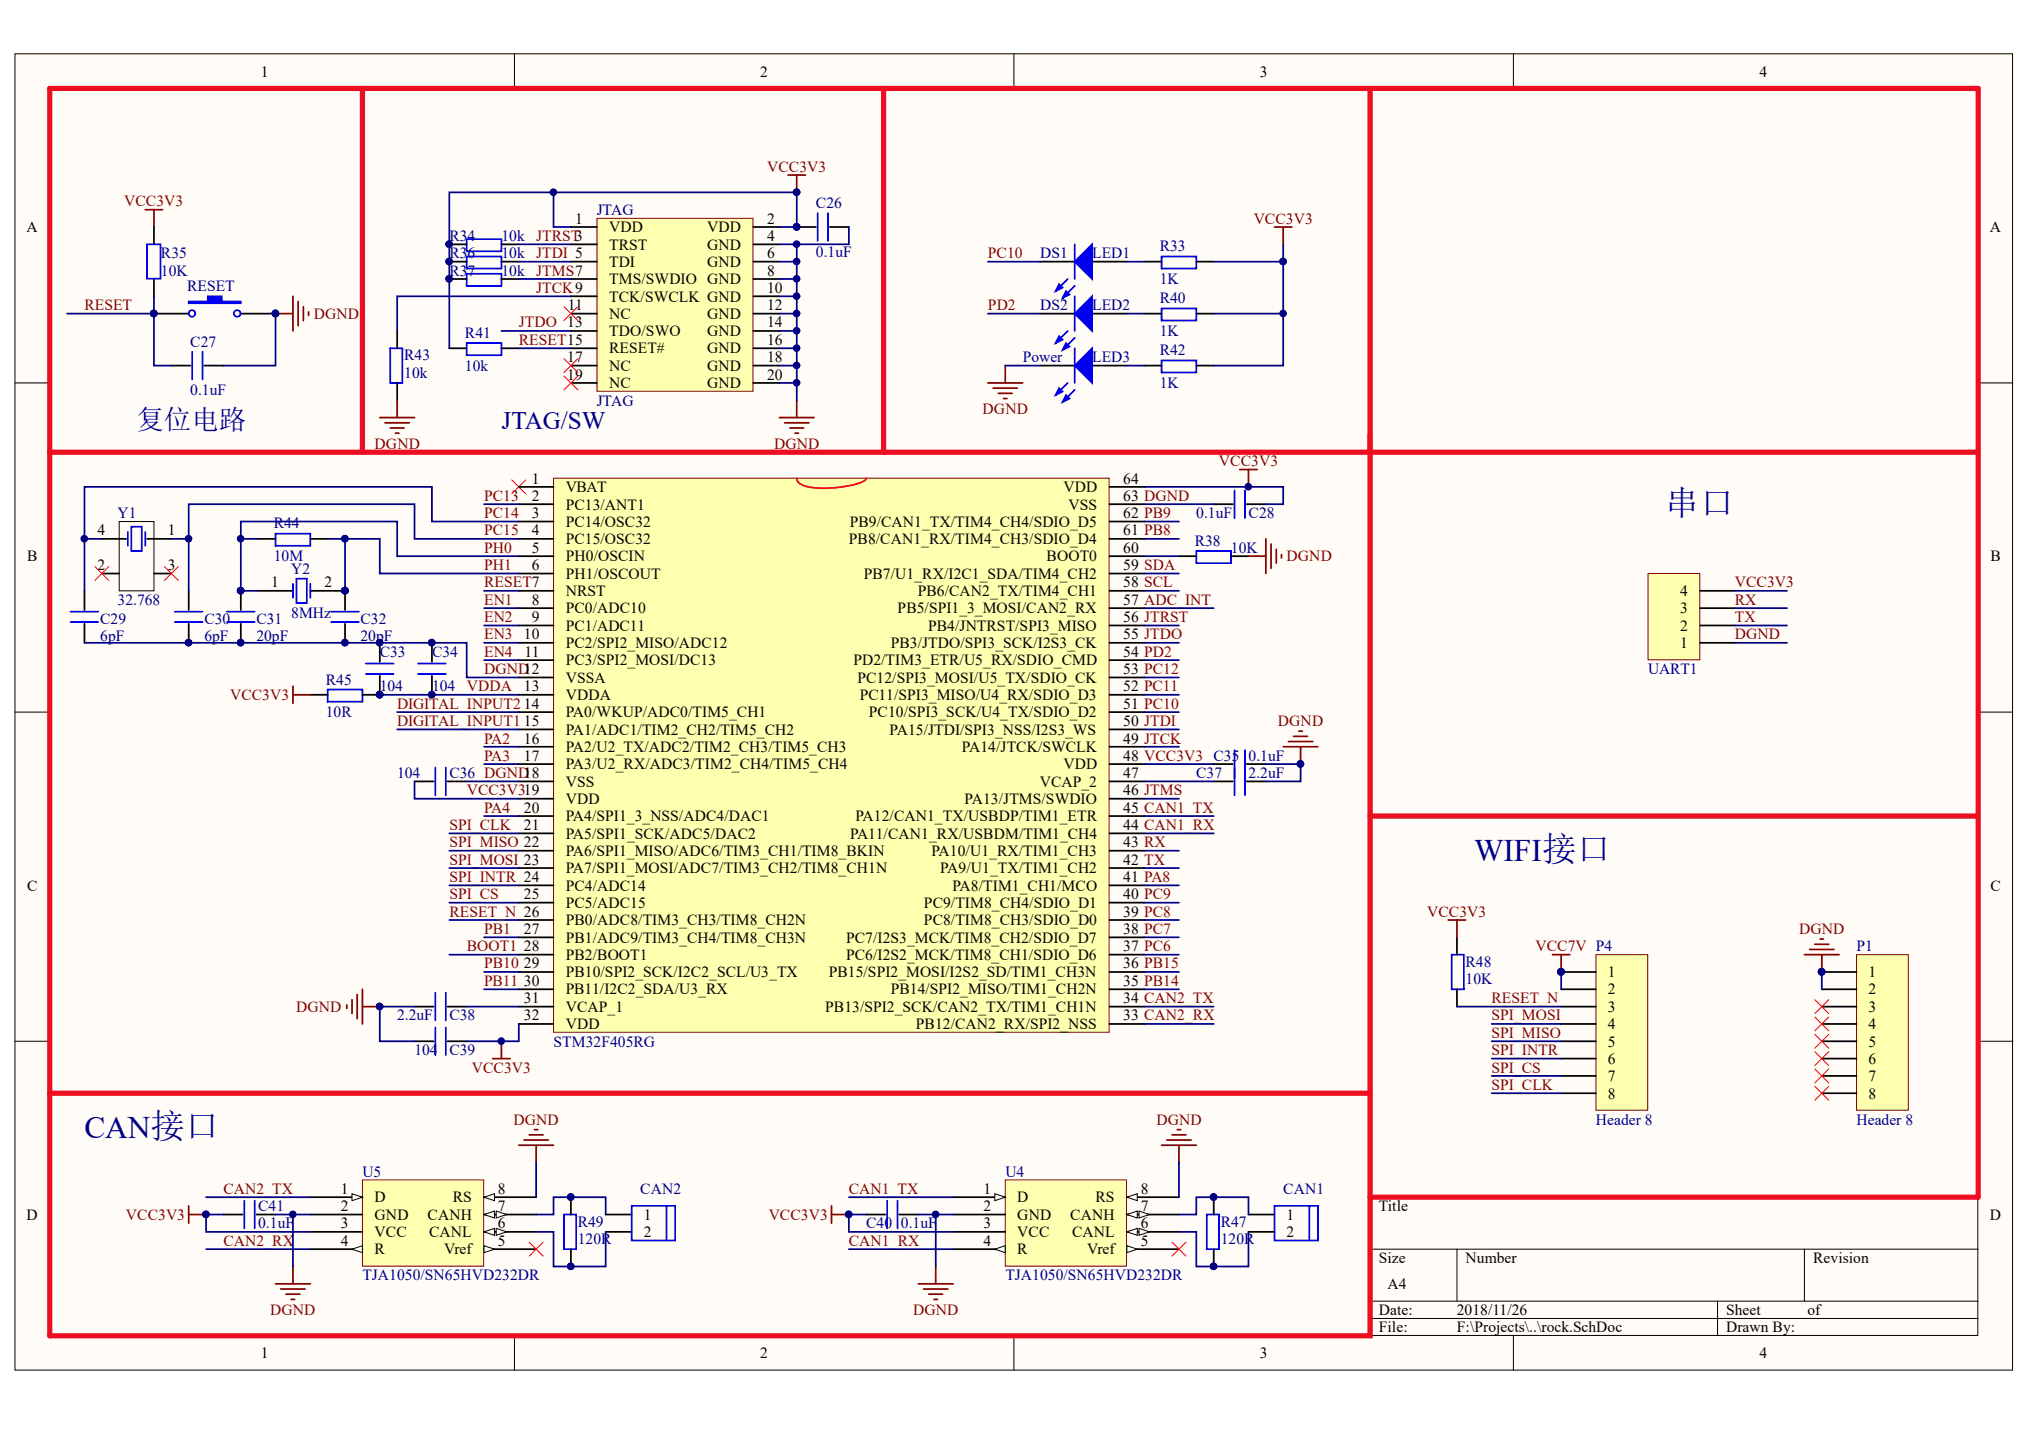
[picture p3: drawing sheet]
<svg xmlns="http://www.w3.org/2000/svg" width="287mm" height="202mm" viewBox="0 0 287 202" stroke-linecap="round" stroke-linejoin="round" font-family="sans-serif">
<defs><g id="words">
<text font-size="4.9" fill="#000080" x="234.9" y="72.6">串口</text>
<g font-size="4.4" fill="#000080">
<text x="208" y="121.5">WIFI接口</text>
<text x="11.9" y="160.6">CAN接口</text>
</g>
<text font-size="3.9" fill="#000080" x="19.2" y="60.6">复位电路</text>
<text font-size="3.5" fill="#000080" x="70.7" y="60.6">JTAG/SW</text>
<g font-size="2.2">
<text x="36.8" y="10.8">1</text>
<text x="107.3" y="10.8">2</text>
<text x="177.7" y="10.8">3</text>
<text x="248.2" y="10.8">4</text>
<text x="3.8" y="32.8">A</text>
<text x="81.1" y="31.6">1</text>
<text x="85.9" y="32.8">VDD</text>
<text x="85.9" y="35.2">TRST</text>
<text x="99.7" y="32.8">VDD</text>
<text x="99.7" y="35.2">GND</text>
<text x="108.2" y="31.6">2</text>
<text x="108.2" y="34">4</text>
<text x="280.7" y="32.8">A</text>
<text x="85.9" y="37.7">TDI</text>
<text x="85.9" y="40.1">TMS/SWDIO GND</text>
<text x="99.7" y="37.7">GND</text>
<text x="108.2" y="36.4">6</text>
<text x="108.2" y="38.9">8</text>
<text x="108.2" y="41.3">10</text>
<text x="80.1" y="43.7">11</text>
<text x="85.9" y="42.6">TCK/SWCLK GND</text>
<text x="85.9" y="45">NC</text>
<text x="85.9" y="47.4">TDO/SWO</text>
<text x="99.7" y="45">GND</text>
<text x="99.7" y="47.4">GND</text>
<text x="108.2" y="43.7">12</text>
<text x="108.2" y="46.2">14</text>
<text x="80" y="51.1">17</text>
<text x="80" y="53.5">19</text>
<text x="85.9" y="49.9">RESET#</text>
<text x="85.9" y="52.3">NC</text>
<text x="99.7" y="49.9">GND</text>
<text x="99.7" y="52.3">GND</text>
<text x="108.2" y="48.6">16</text>
<text x="108.2" y="51.1">18</text>
<text x="108.2" y="53.5">20</text>
<text x="85.9" y="54.8">NC</text>
<text x="99.7" y="54.8">GND</text>
<text x="75" y="68.2">1</text>
<text x="75" y="70.7">2</text>
<text x="79.8" y="69.4">VBAT</text>
<text x="79.8" y="71.9">PC13/ANT1</text>
<text x="150" y="69.4">VDD</text>
<text x="150.7" y="71.9">VSS</text>
<text x="158.5" y="70.7">63 DGND</text>
<text x="158.5" y="68.2">64</text>
<text x="13.8" y="75.5">4</text>
<text x="23.7" y="75.5">1</text>
<text x="75" y="73.1">3</text>
<text x="75" y="75.5">4</text>
<text x="75" y="78">5</text>
<text x="79.8" y="74.3">PC14/OSC32</text>
<text x="79.8" y="76.7">PC15/OSC32</text>
<text x="119.8" y="76.7">PB8/CAN1_RX/TIM4_CH3/SDIO_D4</text>
<text x="119.9" y="74.3">PB9/CAN1_TX/TIM4_CH4/SDIO_D5</text>
<text x="158.5" y="78">60</text>
<text x="158.5" y="75.5">61 PB8</text>
<text x="158.5" y="73.1">62 PB9</text>
<text x="3.8" y="79.2">B</text>
<text x="13.8" y="80.4">2</text>
<text x="23.7" y="80.4">3</text>
<text x="38.2" y="82.9">1</text>
<text x="45.8" y="82.9">2</text>
<text x="75" y="80.4">6</text>
<text x="79.8" y="79.2">PH0/OSCIN</text>
<text x="79.8" y="81.6">PH1/OSCOUT</text>
<text x="121.9" y="81.6">PB7/U1_RX/I2C1_SDA/TIM4_CH2</text>
<text x="147.7" y="79.2">BOOT0</text>
<text x="158.5" y="82.9">58 SCL</text>
<text x="158.5" y="80.4">59 SDA</text>
<text x="280.8" y="79.2">B</text>
<text x="75" y="85.3">8</text>
<text x="75" y="87.8">9</text>
<text x="79.8" y="84.1">NRST</text>
<text x="79.8" y="86.5">PC0/ADC10</text>
<text x="79.8" y="89">PC1/ADC11</text>
<text x="126.6" y="86.5">PB5/SPI1_3_MOSI/CAN2_RX</text>
<text x="129.5" y="84.1">PB6/CAN2_TX/TIM4_CH1</text>
<text x="130.9" y="89">PB4/JNTRST/SPI3_MISO</text>
<text x="158.5" y="87.8">56 JTRST</text>
<text x="158.5" y="85.3">57 ADC_INT</text>
<text x="237" y="89">2</text>
<text x="237" y="86.5">3</text>
<text x="237" y="84.1">4</text>
<text x="73.9" y="90.2">10</text>
<text x="74" y="92.6">11</text>
<text x="79.8" y="91.4">PC2/SPI2_MISO/ADC12</text>
<text x="79.8" y="93.9">PC3/SPI2_MOSI/DC13</text>
<text x="120.4" y="93.9">PD2/TIM3_ETR/U5_RX/SDIO_CMD</text>
<text x="125.7" y="91.4">PB3/JTDO/SPI3_SCK/I2S3_CK</text>
<text x="158.5" y="95.1">53 PC12</text>
<text x="158.5" y="92.6">54 PD2</text>
<text x="158.5" y="90.2">55 JTDO</text>
<text x="237" y="91.4">1</text>
<text x="73.9" y="97.5">13</text>
<text x="73.9" y="100">14</text>
<text x="79.8" y="96.3">VSSA</text>
<text x="79.8" y="98.8">VDDA</text>
<text x="79.8" y="101.2">PA0/WKUP/ADC0/TIM5_CH1</text>
<text x="121" y="96.3">PC12/SPI3_MOSI/U5_TX/SDIO_CK</text>
<text x="121.3" y="98.8">PC11/SPI3_MISO/U4_RX/SDIO_D3</text>
<text x="122.6" y="101.2">PC10/SPI3_SCK/U4_TX/SDIO_D2</text>
<text x="158.5" y="100">51 PC10</text>
<text x="158.5" y="97.5">52 PC11</text>
<text x="73.9" y="102.4">15</text>
<text x="73.9" y="104.9">16</text>
<text x="73.9" y="107.3">17</text>
<text x="79.8" y="103.7">PA1/ADC1/TIM2_CH2/TIM5_CH2</text>
<text x="79.8" y="106.1">PA2/U2_TX/ADC2/TIM2_CH3/TIM5_CH3</text>
<text x="125.5" y="103.7">PA15/JTDI/SPI3_NSS/I2S3_WS</text>
<text x="135.7" y="106.1">PA14/JTCK/SWCLK</text>
<text x="158.5" y="107.3">48 VCC3V3 C35</text>
<text x="158.5" y="104.9">49 JTCK</text>
<text x="158.5" y="102.4">50 JTDI</text>
<text x="79.8" y="108.5">PA3/U2_RX/ADC3/TIM2_CH4/TIM5_CH4</text>
<text x="79.8" y="111">VSS</text>
<text x="79.8" y="113.4">VDD</text>
<text x="136.1" y="113.4">PA13/JTMS/SWDIO</text>
<text x="146.7" y="111">VCAP_2</text>
<text x="150" y="108.5">VDD</text>
<text x="158.5" y="112.2">46 JTMS</text>
<text x="158.5" y="109.7">47</text>
<text x="73.9" y="114.6">20</text>
<text x="73.9" y="117.1">21</text>
<text x="79.8" y="115.9">PA4/SPI1_3_NSS/ADC4/DAC1</text>
<text x="79.8" y="118.3">PA5/SPI1_SCK/ADC5/DAC2</text>
<text x="119.9" y="118.3">PA11/CAN1_RX/USBDM/TIM1_CH4</text>
<text x="120.7" y="115.9">PA12/CAN1_TX/USBDP/TIM1_ETR</text>
<text x="158.5" y="119.5">43 RX</text>
<text x="158.5" y="117.1">44 CAN1_RX</text>
<text x="158.5" y="114.6">45 CAN1_TX</text>
<text x="3.8" y="125.6">C</text>
<text x="79.8" y="120.7">PA6/SPI1_MISO/ADC6/TIM3_CH1/TIM8_BKIN</text>
<text x="79.8" y="123.2">PA7/SPI1_MOSI/ADC7/TIM3_CH2/TIM8_CH1N</text>
<text x="79.8" y="125.6">PC4/ADC14</text>
<text x="131.4" y="120.7">PA10/U1_RX/TIM1_CH3</text>
<text x="132.6" y="123.2">PA9/U1_TX/TIM1_CH2</text>
<text x="134.4" y="125.6">PA8/TIM1_CH1/MCO</text>
<text x="158.5" y="124.4">41 PA8</text>
<text x="158.5" y="122">42 TX</text>
<text x="280.8" y="125.6">C</text>
<text x="73.9" y="126.9">25</text>
<text x="73.9" y="131.8">27</text>
<text x="79.8" y="128.1">PC5/ADC15</text>
<text x="79.8" y="130.5">PB0/ADC8/TIM3_CH3/TIM8_CH2N</text>
<text x="130.3" y="130.5">PC8/TIM8_CH3/SDIO_D0</text>
<text x="130.3" y="128.1">PC9/TIM8_CH4/SDIO_D1</text>
<text x="158.5" y="131.8">38 PC7</text>
<text x="158.5" y="129.3">39 PC8</text>
<text x="158.5" y="126.9">40 PC9</text>
<text x="73.9" y="134.2">28</text>
<text x="73.9" y="136.6">29</text>
<text x="79.8" y="133">PB1/ADC9/TIM3_CH4/TIM8_CH3N</text>
<text x="79.8" y="135.4">PB2/BOOT1</text>
<text x="79.8" y="137.8">PB10/SPI2_SCK/I2C2_SCL/U3_TX</text>
<text x="116.9" y="137.8">PB15/SPI2_MOSI/I2S2_SD/TIM1_CH3N</text>
<text x="119.4" y="135.4">PC6/I2S2_MCK/TIM8_CH1/SDIO_D6</text>
<text x="119.4" y="133">PC7/I2S3_MCK/TIM8_CH2/SDIO_D7</text>
<text x="158.5" y="136.6">36 PB15</text>
<text x="158.5" y="134.2">37 PC6</text>
<text x="226.8" y="137.8">1</text>
<text x="263.6" y="137.8">1</text>
<text x="73.9" y="139.1">30</text>
<text x="73.9" y="141.5">31</text>
<text x="73.9" y="144">32</text>
<text x="79.8" y="140.3">PB11/I2C2_SDA/U3_RX</text>
<text x="79.8" y="142.7">VCAP_1</text>
<text x="116.4" y="142.7">PB13/SPI2_SCK/CAN2_TX/TIM1_CH1N</text>
<text x="125.7" y="140.3">PB14/SPI2_MISO/TIM1_CH2N</text>
<text x="158.5" y="144">33 CAN2_RX</text>
<text x="158.5" y="141.5">34 CAN2_TX</text>
<text x="158.5" y="139.1">35 PB14</text>
<text x="226.8" y="140.3">2</text>
<text x="226.8" y="142.7">3</text>
<text x="263.6" y="140.3">2</text>
<text x="263.6" y="142.7">3</text>
<text x="79.8" y="145.2">VDD</text>
<text x="129.2" y="145.2">PB12/CAN2_RX/SPI2_NSS</text>
<text x="226.8" y="145.2">4</text>
<text x="226.8" y="147.6">5</text>
<text x="263.6" y="145.2">4</text>
<text x="263.6" y="147.6">5</text>
<text x="226.8" y="150.1">6</text>
<text x="226.8" y="152.5">7</text>
<text x="226.8" y="155">8</text>
<text x="263.6" y="150.1">6</text>
<text x="263.6" y="152.5">7</text>
<text x="263.6" y="155">8</text>
<text x="3.8" y="172.1">D</text>
<text x="48.1" y="168.4">1</text>
<text x="48.1" y="170.8">2</text>
<text x="48.1" y="173.3">3</text>
<text x="52.8" y="169.6">D</text>
<text x="52.8" y="172.1">GND</text>
<text x="60.3" y="172.1">CANH</text>
<text x="63.9" y="169.6">RS</text>
<text x="70.2" y="173.3">6</text>
<text x="70.2" y="170.8">7</text>
<text x="70.2" y="168.4">8</text>
<text x="90.8" y="172.1">1</text>
<text x="138.7" y="168.4">1</text>
<text x="138.7" y="170.8">2</text>
<text x="138.7" y="173.3">3</text>
<text x="143.5" y="169.6">D</text>
<text x="143.5" y="172.1">GND</text>
<text x="151" y="172.1">CANH</text>
<text x="154.5" y="169.6">RS</text>
<text x="161" y="173.3">6</text>
<text x="161" y="170.8">7</text>
<text x="161" y="168.4">8</text>
<text x="181.5" y="172.1">1</text>
<text x="194.5" y="170.8">Title</text>
<text x="280.7" y="172.1">D</text>
<text x="48.1" y="175.7">4</text>
<text x="52.8" y="174.5">VCC</text>
<text x="52.8" y="176.9">R</text>
<text x="60.5" y="174.5">CANL</text>
<text x="62.6" y="176.9">Vref</text>
<text x="70.2" y="175.7">5</text>
<text x="90.8" y="174.5">2</text>
<text x="138.7" y="175.7">4</text>
<text x="143.5" y="174.5">VCC</text>
<text x="143.5" y="176.9">R</text>
<text x="151.2" y="174.5">CANL</text>
<text x="153.4" y="176.9">Vref</text>
<text x="161" y="175.7">5</text>
<text x="181.5" y="174.5">2</text>
<text x="194.5" y="178.2">Size</text>
<text x="206.8" y="178.2">Number</text>
<text x="255.8" y="178.2">Revision</text>
<text x="194.5" y="185.5">Date:</text>
<text x="195.7" y="181.8">A4</text>
<text x="205.5" y="185.5">2018/11/26</text>
<text x="243.5" y="185.5">Sheet</text>
<text x="255" y="185.5">of</text>
<text x="36.8" y="191.6">1</text>
<text x="107.3" y="191.6">2</text>
<text x="177.7" y="191.6">3</text>
<text x="194.5" y="188">File:</text>
<text x="205.5" y="188">F:\Projects\..\rock.SchDoc</text>
<text x="243.5" y="188">Drawn By:</text>
<text x="248.2" y="191.6">4</text>
</g>
<g font-size="2.2" fill="#800000">
<text x="17.5" y="29.1">VCC3V3</text>
<text x="108.2" y="24.2">VCC3V3</text>
<text x="75.6" y="34">JTRST3</text>
<text x="176.9" y="31.6">VCC3V3</text>
<text x="75.6" y="41.3">JTCK9</text>
<text x="75.6" y="38.9">JTMS7</text>
<text x="75.6" y="36.4">JTDI 5</text>
<text x="139.4" y="36.4">PC10</text>
<text x="11.9" y="43.7">RESET</text>
<text x="44.3" y="45">DGND</text>
<text x="73.2" y="46.2">JTDO 13</text>
<text x="139.4" y="43.7">PD2</text>
<text x="73.2" y="48.6">RESET15</text>
<text x="138.6" y="58.4">DGND</text>
<text x="52.8" y="63.3">DGND</text>
<text x="109.2" y="63.3">DGND</text>
<text x="172" y="65.8">VCC3V3</text>
<text x="68.3" y="70.7">PC13</text>
<text x="68.3" y="73.1">PC14</text>
<text x="68.3" y="75.5">PC15</text>
<text x="68.3" y="78">PH0</text>
<text x="68.3" y="82.9">RESET7</text>
<text x="68.3" y="80.4">PH1</text>
<text x="181.5" y="79.2">DGND</text>
<text x="244.7" y="82.9">VCC3V3</text>
<text x="68.3" y="85.3">EN1</text>
<text x="68.3" y="87.8">EN2</text>
<text x="244.7" y="87.8">TX</text>
<text x="244.7" y="85.3">RX</text>
<text x="68.3" y="95.1">DGND12</text>
<text x="68.3" y="90.2">EN3</text>
<text x="68.3" y="92.6">EN4</text>
<text x="244.7" y="90.2">DGND</text>
<text x="32.5" y="98.8">VCC3V3</text>
<text x="56" y="100">DIGITAL_INPUT2</text>
<text x="65.8" y="97.5">VDDA</text>
<text x="56" y="102.4">DIGITAL_INPUT1</text>
<text x="68.3" y="104.9">PA2</text>
<text x="68.3" y="107.3">PA3</text>
<text x="180.3" y="102.4">DGND</text>
<text x="65.8" y="112.2">VCC3V319</text>
<text x="63.4" y="117.1">SPI_CLK</text>
<text x="63.4" y="119.5">SPI_MISO 22</text>
<text x="68.3" y="114.6">PA4</text>
<text x="63.4" y="124.4">SPI_INTR 24</text>
<text x="63.4" y="122">SPI_MOSI 23</text>
<text x="63.4" y="126.9">SPI_CS</text>
<text x="63.4" y="129.3">RESET_N 26</text>
<text x="68.3" y="131.8">PB1</text>
<text x="201.3" y="129.3">VCC3V3</text>
<text x="253.8" y="131.8">DGND</text>
<text x="65.8" y="134.2">BOOT1</text>
<text x="68.3" y="136.6">PB10</text>
<text x="216.6" y="134.2">VCC7V P4</text>
<text x="41.8" y="142.7">DGND</text>
<text x="68.3" y="139.1">PB11</text>
<text x="210.4" y="141.5">RESET_N</text>
<text x="210.4" y="144">SPI_MOSI</text>
<text x="210.4" y="146.4">SPI_MISO</text>
<text x="210.4" y="148.8">SPI_INTR</text>
<text x="66.6" y="151.3">VCC3V3</text>
<text x="210.4" y="151.3">SPI_CS</text>
<text x="210.4" y="153.7">SPI_CLK</text>
<text x="72.4" y="158.6">DGND</text>
<text x="163.1" y="158.6">DGND</text>
<text x="17.8" y="172.1">VCC3V3</text>
<text x="31.5" y="168.4">CAN2_TX</text>
<text x="108.4" y="172.1">VCC3V3</text>
<text x="119.8" y="168.4">CAN1_TX</text>
<text x="31.5" y="175.7">CAN2_RX</text>
<text x="119.8" y="175.7">CAN1_RX</text>
<text x="38.1" y="185.5">DGND</text>
<text x="128.8" y="185.5">DGND</text>
</g>
<g font-size="2.2" fill="#000080">
<text x="115.1" y="29.4">C26</text>
<text x="63.4" y="34">R34</text>
<text x="70.7" y="34">10k</text>
<text x="84.2" y="30.3">JTAG</text>
<text x="163.6" y="35.5">R33</text>
<text x="22.7" y="38.9">10K</text>
<text x="22.7" y="36.4">R35</text>
<text x="26.4" y="41.1">RESET</text>
<text x="63.4" y="36.4">R36</text>
<text x="63.4" y="38.9">R37</text>
<text x="70.7" y="36.4">10k</text>
<text x="70.7" y="38.9">10k</text>
<text x="115.1" y="36.2">0.1uF</text>
<text x="146.7" y="36.4">DS1</text>
<text x="154.1" y="36.4">LED1</text>
<text x="163.6" y="40.1">1K</text>
<text x="65.6" y="47.7">R41</text>
<text x="146.7" y="43.7">DS2</text>
<text x="154.1" y="43.7">LED2</text>
<text x="163.6" y="42.8">R40</text>
<text x="163.6" y="47.4">1K</text>
<text x="26.8" y="48.9">C27</text>
<text x="57" y="50.8">R43</text>
<text x="57" y="53.3">10k</text>
<text x="65.6" y="52.3">10k</text>
<text x="144.3" y="51.1">Power</text>
<text x="154.1" y="51.1">LED3</text>
<text x="163.6" y="50.1">R42</text>
<text x="26.8" y="55.7">0.1uF</text>
<text x="84.2" y="57.2">JTAG</text>
<text x="163.6" y="54.8">1K</text>
<text x="16.6" y="73.1">Y1</text>
<text x="38.6" y="74.5">R44</text>
<text x="168.6" y="77">R38</text>
<text x="168.8" y="73.1">0.1uF</text>
<text x="173.7" y="78">10K</text>
<text x="176.1" y="73.1">C28</text>
<text x="38.6" y="79.2">10M</text>
<text x="41.1" y="80.9">Y2</text>
<text x="14.1" y="88">C29</text>
<text x="16.6" y="85.3">32.768</text>
<text x="28.8" y="88">C30</text>
<text x="36.2" y="88">C31</text>
<text x="41.1" y="87.2">8MHz</text>
<text x="50.9" y="88">C32</text>
<text x="14.1" y="90.5">6pF</text>
<text x="28.8" y="90.5">6pF</text>
<text x="36.2" y="90.5">20pF</text>
<text x="50.9" y="90.5">20pF</text>
<text x="53.6" y="92.6">C33</text>
<text x="61" y="92.6">C34</text>
<text x="232.5" y="95.1">UART1</text>
<text x="46" y="96.6">R45</text>
<text x="46" y="101.2">10R</text>
<text x="53.6" y="97.5">104</text>
<text x="61" y="97.5">104</text>
<text x="176.1" y="107.3">0.1uF</text>
<text x="56" y="109.7">104</text>
<text x="63.4" y="109.7">C36 DGND18</text>
<text x="168.8" y="109.7">C37</text>
<text x="176.1" y="109.7">2.2uF</text>
<text x="206.8" y="136.4">R48</text>
<text x="261.9" y="134.2">P1</text>
<text x="56" y="144">2.2uF</text>
<text x="63.4" y="144">C38</text>
<text x="206.8" y="138.8">10K</text>
<text x="58.5" y="148.8">104</text>
<text x="63.4" y="148.8">C39</text>
<text x="78.1" y="147.6">STM32F405RG</text>
<text x="225.2" y="158.6">Header 8</text>
<text x="261.9" y="158.6">Header 8</text>
<text x="51.1" y="166">U5</text>
<text x="141.8" y="166">U4</text>
<text x="36.4" y="170.8">C41</text>
<text x="36.4" y="173.3">0.1uF</text>
<text x="81.5" y="173.1">R49</text>
<text x="90.3" y="168.4">CAN2</text>
<text x="122.2" y="173.3">C40</text>
<text x="127.1" y="173.3">0.1uF</text>
<text x="172.2" y="173.1">R47</text>
<text x="181" y="168.4">CAN1</text>
<text x="81.5" y="175.5">120R</text>
<text x="172.2" y="175.5">120R</text>
<text x="51.1" y="180.6">TJA1050/SN65HVD232DR</text>
<text x="141.8" y="180.6">TJA1050/SN65HVD232DR</text>
</g>
</g></defs>
<g fill="#fffcf8" stroke="#000" stroke-width=".14">
<path d="M2.1 7.6h281.8v185.7h-281.8z"/>
<path d="M7 12.5h272v175.9h-272z"/>
</g>
<g fill="none" stroke="#000" stroke-width=".14">
<path d="M72.6 7.6v4.9M143 7.6v4.9M213.5 7.6v4.9M2.1 54h4.9M279.1 54h4.9M2.1 100.5h4.9M279.1 100.5h4.9M2.1 146.9h4.9M279.1 146.9h4.9M193.3 176.2h85.8M205.5 176.2v7.3M254.6 176.2v7.3"/>
<path d="M279.1 168.9h-85.8v19.5M72.6 188.4v4.9M143 188.4v4.9M193.3 183.5h85.8M193.3 186h85.8M213.5 188.4v4.9M242.3 183.5v4.9"/>
</g>
<g fill="none" stroke="#00f" stroke-width=".25">
<path d="M27.1 49.6v3.9M28.6 49.6v3.9M38.9 75.3h4.9v1.7h-4.9zM174.2 69.2v3.9M175.6 69.2v3.9M10 87.7h3.9M10 86.3h3.9M24.7 87.7h3.9M24.7 86.3h3.9M32 87.7h3.9M32 86.3h3.9M41.3 82.4v1.9"/>
<path d="M41.8 81.6h1.5v3.5h-1.5zM43.8 82.4v1.9M46.2 97.3h4.9v1.7h-4.9zM46.7 87.7h3.9M46.7 86.3h3.9M51.6 95.1h3.9M51.6 93.6h3.9M59 95.1h3.9M59 93.6h3.9M61.4 108.3v3.9M62.9 108.3v3.9M174.2 105.8v3.9"/>
<path d="M175.6 105.8v3.9M61.4 144.9v3.9M62.9 144.9v3.9"/>
</g>
<g fill="none" stroke="#000" stroke-width=".25">
<path d="M24.2 51.6h2.7M28.8 51.6h2.7M36.4 76h2.5M43.8 76h2.4M171.2 71.1h2.7M175.9 71.1h2.7M11.9 83.3v2.7M11.9 88v2.7M26.6 83.3v2.7M26.6 88v2.7M34 83.3v2.7M34 88v2.7"/>
<path d="M36.4 83.3h4.9M43.8 98h2.4M43.8 83.3h4.9v2.7M48.7 88v2.7M53.6 95.3v2.7h-2.5M53.6 90.7v2.7M60.9 90.7v2.7M60.9 95.3v2.7M58.5 110.2h2.7M63.1 110.2h2.7M171.2 107.8h2.7M175.9 107.8h2.7"/>
<path d="M58.5 146.9h2.7M63.1 146.9h2.7"/>
</g>
<path d="M38.9 44.2h2.4M41.3 41.8v4.9M42.1 42.5v3.5M42.8 43.3v1.9M43.5 44v.5M174.9 66.2h2.5M176.1 66.2v2.5M41.3 96.8v2.4M41.3 98h2.5" fill="none" stroke="#800000" stroke-width=".25"/>
<g fill="#000080" stroke="#000080" stroke-width=".14">
<circle cx="176.1" cy="68.7" r=".47"/>
<circle cx="38.9" cy="44.2" r=".47"/>
<circle cx="53.6" cy="98" r=".47"/>
<circle cx="53.6" cy="90.7" r=".47"/>
<circle cx="60.9" cy="98" r=".47"/>
<circle cx="60.9" cy="90.7" r=".47"/>
<circle cx="48.7" cy="90.7" r=".47"/>
<circle cx="48.7" cy="83.3" r=".47"/>
<circle cx="33.9" cy="90.7" r=".47"/>
<circle cx="33.9" cy="83.3" r=".47"/>
<circle cx="26.6" cy="90.7" r=".47"/>
</g>
<path d="M84.2 30.8h22v24.4h-22z" fill="#ffffb0" stroke="#800000" stroke-width=".14"/>
<g fill="none" stroke="#000" stroke-width=".25">
<path d="M63.4 34.5h2.4M63.4 36.9h2.4M63.4 39.4h2.4M70.7 34.5h2.5M70.7 36.9h2.5M70.7 39.4h2.5M80.5 32h3.7M80.5 34.5h3.7M80.5 36.9h3.7M80.5 39.4h3.7M106.3 32h3.7M106.3 34.5h3.7"/>
<path d="M106.3 36.9h3.7M106.3 39.4h3.7M112.4 32h2.7M117.1 32h2.7M146.7 36.9h4.9M154.1 36.9h4.9M161.4 36.9h2.5M168.8 36.9h2.4M56 46.7v2.4M56 54v2.5M63.4 49.1h2.4M70.7 49.1h2.5"/>
<path d="M80.5 41.8h3.7M80.5 44.2h3.7M80.5 46.7h3.7M80.5 49.1h3.7M80.5 51.6h3.7M80.5 54h3.7M106.3 41.8h3.7M106.3 44.2h3.7M106.3 46.7h3.7M106.3 49.1h3.7M106.3 51.6h3.7M106.3 54h3.7"/>
<path d="M146.7 44.2h4.9M146.7 51.6h4.9M154.1 44.2h4.9M154.1 51.6h4.9M161.4 44.2h2.5M161.4 51.6h2.5M168.8 44.2h2.4M168.8 51.6h2.4M166.3 78.5h2.5M173.7 78.5h2.4"/>
</g>
<g fill="none" stroke="#800000" stroke-width=".25">
<path d="M111.2 24.7h2.4M112.4 24.7v2.4M179.8 32h2.5M181 32v2.5M53.6 58.9h4.9M54.3 59.6h3.4M56 56.5v2.4M110 58.9h4.9M110.7 59.6h3.4M112.4 56.5v2.4M139.4 54h4.9M140.1 54.8h3.4"/>
<path d="M140.8 55.5h2M141.6 56.2h.5M141.8 51.6v2.4M55.1 60.4h1.9M55.8 61.1h.5M111.4 60.4h2M112.2 61.1h.4"/>
</g>
<g fill="#000080" stroke="#000080" stroke-width=".14">
<circle cx="112.4" cy="27.1" r=".47"/>
<circle cx="112.4" cy="32" r=".47"/>
<circle cx="63.4" cy="34.4" r=".47"/>
<circle cx="63.4" cy="36.9" r=".47"/>
<circle cx="63.4" cy="39.3" r=".47"/>
</g>
<g fill="none" stroke="#00f" stroke-width=".25">
<path d="M65.8 33.7h4.9v1.7h-4.9zM65.8 36.2h4.9v1.7h-4.9zM65.8 38.6h4.9v1.7h-4.9zM115.3 30.1v3.9M116.8 30.1v3.9M150.6 39.4l-1.7 1.7M151.6 34.5v4.9M163.9 36.2h4.9v1.7h-4.9zM55.1 49.1h1.7v4.9h-1.7zM65.8 48.4h4.9v1.7h-4.9zM150.6 46.7l-1.7 1.7M150.6 54l-1.7 1.7"/>
<path d="M151.6 40.3l-1.7 1.7M151.6 41.8v4.9M151.6 49.1v4.9M151.6 47.7l-1.7 1.7M151.6 55l-1.7 1.7M163.9 43.5h4.9v1.7h-4.9zM163.9 50.8h4.9v1.8h-4.9zM168.8 77.7h4.9v1.7h-4.9z"/>
</g>
<path d="M51.1 12.5v51.3M124.7 12.5v51.3h-117.7" fill="none" stroke="#ee0e22" stroke-width=".74"/>
<g fill="#00f" stroke="#00f" stroke-width=".25">
<path d="M151.6 36.9l2.5-2.4v4.9z"/>
<path d="M149.4 40.1l.5 .5-1 .5z"/>
<path d="M150.4 41.1l.5 .5-1 .4z"/>
<path d="M151.6 44.2l2.5-2.4v4.9z"/>
<path d="M149.4 47.4l.5 .5-1 .5z"/>
<path d="M150.4 48.4l.5 .5-1 .5z"/>
<path d="M151.6 51.6l2.5-2.5v4.9z"/>
<path d="M149.4 54.8l.5 .4-1 .5z"/>
<path d="M150.4 55.7l.5 .5-1 .5z"/>
</g>
<path d="M72.2 67.7l2 2M74.2 67.7l-2 2" fill="none" stroke="#f00" stroke-width=".14"/>
<path d="M232.5 80.9h7.3v12.2h-7.3z" fill="#ffffb0" stroke="#800000" stroke-width=".14"/>
<path d="M21.7 32v2.5M21.7 39.4v2.4M21.7 44.2h4.9M34 44.2h4.9M239.9 90.7h4.9M239.9 88.2h4.9M239.9 85.8h4.9M239.9 83.3h4.9M171.2 110.2h2.7M175.9 110.2h2.7M58.5 142h2.7M63.1 142h2.7" fill="none" stroke="#000" stroke-width=".25"/>
<path d="M79.6 43.3l1.9 1.9M79.6 50.6l1.9 2M79.6 53l1.9 2M81.5 43.3l-1.9 1.9M81.5 50.6l-1.9 2M81.5 53l-1.9 2" fill="none" stroke="#f00" stroke-width=".14"/>
<path d="M7 12.5v175.9h186.3v-127.1M193.3 168.9h85.8" fill="none" stroke="#ee0e22" stroke-width=".74"/>
<path d="M20.5 29.6h2.4M21.7 29.6v2.4" fill="none" stroke="#800000" stroke-width=".25"/>
<g fill="none" stroke="#00f" stroke-width=".25">
<path d="M20.7 34.5h1.9v4.8h-1.9zM174.2 108.3v3.9M175.6 108.3v3.9M61.4 140v4M62.9 140v4"/>
<circle cx="27.1" cy="44.2" r=".47"/>
<circle cx="33.5" cy="44.2" r=".47"/>
</g>
<g fill="#000080" stroke="#000080" stroke-width=".14">
<circle cx="21.7" cy="44.2" r=".47"/>
<circle cx="38.9" cy="44.2" r=".47"/>
</g>
<path d="M26.6 42.5h2.7v-.7h2v.7h2.7v.3h-7.4z" fill-rule="evenodd" fill="#00f" stroke="#00f" stroke-width=".25"/>
<path d="M78.1 67.5h78.4v78.1h-78.4z" fill="#ffffb0" stroke="#800000" stroke-width=".14"/>
<g fill="none" stroke="#000" stroke-width=".25">
<path d="M14.4 76h3.4M20.7 76h3.5M73.2 68.7h4.9M73.2 71.1h4.9M73.2 73.6h4.9M73.2 76h4.9M73.2 78.5h4.9M156.5 68.7h4.9M156.5 71.1h4.9M156.5 73.6h4.9M156.5 76h4.9M156.5 78.5h4.9"/>
<path d="M14.4 80.9h2.4M21.7 80.9h2.5M73.2 80.9h4.9M73.2 83.3h4.9M73.2 85.8h4.9M73.2 88.2h4.9M73.2 90.7h4.9M73.2 93.1h4.9M73.2 95.6h4.9M73.2 98h4.9M156.5 80.9h4.9M156.5 83.3h4.9"/>
<path d="M156.5 85.8h4.9M156.5 88.2h4.9M156.5 90.7h4.9M156.5 93.1h4.9M156.5 95.6h4.9M156.5 98h4.9M73.2 100.5h4.9M73.2 102.9h4.9M73.2 105.3h4.9M73.2 107.8h4.9M73.2 110.2h4.9M73.2 112.7h4.9"/>
<path d="M73.2 115.1h4.9M73.2 117.6h4.9M156.5 100.5h4.9M156.5 102.9h4.9M156.5 105.3h4.9M156.5 107.8h4.9M156.5 110.2h4.9M156.5 112.7h4.9M156.5 115.1h4.9M156.5 117.6h4.9M73.2 120h4.9M73.2 122.4h4.9"/>
<path d="M73.2 124.9h4.9M73.2 127.3h4.9M73.2 129.8h4.9M73.2 132.2h4.9M73.2 134.7h4.9M73.2 137.1h4.9M73.2 139.6h4.9M156.5 120h4.9M156.5 122.4h4.9M156.5 124.9h4.9M156.5 127.3h4.9M156.5 129.8h4.9"/>
<path d="M156.5 132.2h4.9M156.5 134.7h4.9M156.5 137.1h4.9M156.5 139.6h4.9M73.2 142h4.9M73.2 144.4h4.9M156.5 142h4.9M156.5 144.4h4.9"/>
</g>
<path d="M112.4 67.5a1.34 1.34 0 0 0 1.2 1.1 14.9 14.9 0 0 0 8.4-.8l.2-.3" fill="none" stroke="#f00" stroke-width=".25"/>
<path d="M18 75v2M18.5 74.3h1.5v3.4h-1.5zM20.5 75v2" fill="none" stroke="#00f" stroke-width=".25"/>
<path d="M16.8 73.6h4.9v9.7h-4.9z" fill="none" stroke="#000" stroke-width=".14"/>
<path d="M13.4 79.9l1.9 2M15.3 79.9l-1.9 2M23.2 79.9l1.9 2M25.1 79.9l-1.9 2" fill="none" stroke="#f00" stroke-width=".14"/>
<path d="M141.8 166.4h17.1v12.2h-17.1z" fill="#ffffb0" stroke="#800000" stroke-width=".14"/>
<path d="M134.5 168.9h7.3" fill="none" stroke="#000" stroke-width=".25"/>
<path d="M140.3 168.4l1.5 .5-1.5 .5z" fill="#fffcf8" stroke="#000" stroke-width=".14"/>
<path d="M134.5 171.3h7.3M134.5 173.8h7.3M134.5 176.2h7.3" fill="none" stroke="#000" stroke-width=".25"/>
<path d="M140.3 176.2l1.5-.5v1z" fill="#fffcf8" stroke="#000" stroke-width=".14"/>
<path d="M159 176.2h7.3" fill="none" stroke="#000" stroke-width=".25"/>
<path d="M159 175.7l1.4 .5-1.4 .5z" fill="#fffcf8" stroke="#000" stroke-width=".14"/>
<path d="M159 173.8h7.3" fill="none" stroke="#000" stroke-width=".25"/>
<g fill="#fffcf8" stroke="#000" stroke-width=".14">
<path d="M159 173.8l1.4-.5v1z"/>
<path d="M160.7 173.3l1.5 .5-1.5 .5z"/>
</g>
<path d="M159 171.3h7.3" fill="none" stroke="#000" stroke-width=".25"/>
<g fill="#fffcf8" stroke="#000" stroke-width=".14">
<path d="M159 171.3l1.4-.5v1z"/>
<path d="M160.7 170.8l1.5 .5-1.5 .5z"/>
</g>
<path d="M159 168.9h7.3" fill="none" stroke="#000" stroke-width=".25"/>
<path d="M159 168.9l1.4-.5v1z" fill="#fffcf8" stroke="#000" stroke-width=".14"/>
<path d="M125.1 169.4v3.9M126.6 169.4v3.9M179.8 170.1h6.1v4.9h-6.1zM184.7 170.1v4.9" fill="none" stroke="#00f" stroke-width=".25"/>
<path d="M122.2 171.3h2.7M126.9 171.3h2.7M176.1 171.3h3.7M176.1 173.8h3.7" fill="none" stroke="#000" stroke-width=".25"/>
<path d="M166.1 159.3h.5M132 178.7v2.4M163.9 161.5h4.9M164.6 160.8h3.4M165.3 160.1h2M166.3 161.5v2.5M129.6 181.1h4.9M130.3 181.8h3.4M131 182.6h2M131.8 183.3h.5" fill="none" stroke="#800000" stroke-width=".25"/>
<path d="M51.1 166.4h17.1v12.2h-17.1z" fill="#ffffb0" stroke="#800000" stroke-width=".14"/>
<path d="M43.8 168.9h7.3" fill="none" stroke="#000" stroke-width=".25"/>
<path d="M49.7 168.4l1.4 .5-1.4 .5z" fill="#fffcf8" stroke="#000" stroke-width=".14"/>
<path d="M43.8 171.3h7.3M43.8 173.8h7.3M43.8 176.2h7.3" fill="none" stroke="#000" stroke-width=".25"/>
<path d="M49.7 176.2l1.4-.5v1z" fill="#fffcf8" stroke="#000" stroke-width=".14"/>
<path d="M68.3 176.2h7.3" fill="none" stroke="#000" stroke-width=".25"/>
<path d="M68.3 175.7l1.5 .5-1.5 .5z" fill="#fffcf8" stroke="#000" stroke-width=".14"/>
<path d="M68.3 173.8h7.3" fill="none" stroke="#000" stroke-width=".25"/>
<g fill="#fffcf8" stroke="#000" stroke-width=".14">
<path d="M68.3 173.8l1.5-.5v1z"/>
<path d="M70 173.3l1.5 .5-1.5 .5z"/>
</g>
<path d="M68.3 171.3h7.3" fill="none" stroke="#000" stroke-width=".25"/>
<g fill="#fffcf8" stroke="#000" stroke-width=".14">
<path d="M68.3 171.3l1.5-.5v1z"/>
<path d="M70 170.8l1.5 .5-1.5 .5z"/>
</g>
<path d="M68.3 168.9h7.3" fill="none" stroke="#000" stroke-width=".25"/>
<path d="M68.3 168.9l1.5-.5v1z" fill="#fffcf8" stroke="#000" stroke-width=".14"/>
<path d="M204.8 134.7h1.7v4.9h-1.7zM34.5 169.4v3.9M35.9 169.4v3.9M79.6 171.3h1.7v4.9h-1.7zM89.1 170.1h6.1v4.9h-6.1zM94 170.1v4.9M170.2 171.3h1.8v4.9h-1.8z" fill="none" stroke="#00f" stroke-width=".25"/>
<path d="M205.5 132.2v2.5M205.5 139.6v2.4M31.5 171.3h2.7M36.2 171.3h2.7M80.5 168.9v2.4M80.5 176.2v2.5M85.4 171.3h3.7M85.4 173.8h3.7M171.2 168.9v2.4M171.2 176.2v2.5" fill="none" stroke="#000" stroke-width=".25"/>
<g fill="none" stroke="#800000" stroke-width=".25">
<path d="M176.1 78.5h2.5M178.6 76v4.9M179.3 76.7v3.5M180.1 77.5v1.9M180.8 78.2v.5M181 105.3h4.9M181.8 104.6h3.4M182.5 103.9h2M183.2 103.1h.5M183.5 105.3v2.5M51.1 139.6v4.8M204.3 129.8h2.5"/>
<path d="M205.5 129.8v2.4M219 134.7h2.5M220.2 134.7v2.4M48.9 141.8v.4M49.7 141v2M50.4 140.3v3.4M51.1 142h2.5M69.5 149.3h2.5M70.7 146.9v2.4M75.4 159.3h.5M26.6 171.3h2.5M26.6 170.1v2.4"/>
<path d="M41.3 178.7v2.4M73.2 161.5h4.9M73.9 160.8h3.5M74.7 160.1h1.9M75.6 161.5v2.5M117.3 170.1v2.4M117.3 171.3h2.5M38.9 181.1h4.9M39.6 181.8h3.4M40.3 182.6h2M41.1 183.3h.5"/>
</g>
<g fill="#000080" stroke="#000080" stroke-width=".14">
<circle cx="119.7" cy="171.3" r=".47"/>
<circle cx="29" cy="171.3" r=".47"/>
<circle cx="220.2" cy="137.1" r=".47"/>
<circle cx="70.7" cy="146.9" r=".47"/>
<circle cx="53.6" cy="142" r=".47"/>
<circle cx="38.9" cy="44.2" r=".47"/>
<circle cx="53.6" cy="98" r=".47"/>
<circle cx="48.7" cy="83.3" r=".47"/>
<circle cx="48.7" cy="76" r=".47"/>
<circle cx="33.9" cy="83.3" r=".47"/>
<circle cx="78.1" cy="27.1" r=".47"/>
<circle cx="112.4" cy="34.4" r=".47"/>
<circle cx="112.4" cy="36.9" r=".47"/>
<circle cx="112.4" cy="39.3" r=".47"/>
<circle cx="112.4" cy="41.8" r=".47"/>
<circle cx="112.4" cy="44.2" r=".47"/>
<circle cx="112.4" cy="46.7" r=".47"/>
<circle cx="112.4" cy="49.1" r=".47"/>
<circle cx="112.4" cy="51.5" r=".47"/>
<circle cx="112.4" cy="54" r=".47"/>
<circle cx="181" cy="36.9" r=".47"/>
<circle cx="21.7" cy="44.2" r=".47"/>
<circle cx="33.9" cy="76" r=".47"/>
<circle cx="112.4" cy="32" r=".47"/>
<circle cx="112.4" cy="27.1" r=".47"/>
<circle cx="181" cy="44.2" r=".47"/>
<circle cx="183.5" cy="107.8" r=".47"/>
<circle cx="11.9" cy="76" r=".47"/>
<circle cx="26.6" cy="76" r=".47"/>
<circle cx="132" cy="171.3" r=".47"/>
<circle cx="41.3" cy="171.3" r=".47"/>
<circle cx="80.5" cy="168.9" r=".47"/>
<circle cx="80.5" cy="178.6" r=".47"/>
<circle cx="171.2" cy="168.9" r=".47"/>
<circle cx="171.2" cy="178.6" r=".47"/>
</g>
<g fill="none" stroke="#000080" stroke-width=".25">
<path d="M73.2 34.5h7.3M73.2 36.9h7.3M73.2 39.4h7.3M78.1 27.1v4.9h2.4M110 32h2.4v-4.9h-49v22M110 36.9h2.4M110 39.4h2.4M112.4 34.5v22M119.8 32v2.5h-9.8M139.4 36.9h7.3M159 36.9h2.4M181 34.5v2.4h-9.8"/>
<path d="M181 36.9v14.7h-9.8M9.5 44.2h12.2v7.4h2.5M21.7 41.8v2.4M38.9 44.2v7.4h-7.4M70.7 46.7h9.8M73.2 49.1h7.3M80.5 41.8h-24.5v4.9M110 49.1h2.4M110 41.8h2.4M110 44.2h2.4M110 46.7h2.4M110 51.6h2.4"/>
<path d="M110 54h2.4M139.4 44.2h7.3M141.8 51.6h4.9M159 44.2h2.4M159 51.6h2.4M171.2 44.2h9.8M11.9 76h2.5M24.2 76h2.4M34 76h2.4M46.2 76h2.5M68.3 71.1h4.9M73.2 78.5h-17.2v-4.9h-22v9.7h2.4"/>
<path d="M73.2 73.6h-12.3v-4.9h-49v14.6M73.2 76h-14.7v-4.9h-31.9v12.2M161.4 68.7h19.6v2.4h-2.4M161.4 78.5h4.9M161.4 71.1h9.8M161.4 73.6h4.9M161.4 76h4.9M11.9 90.7h53.9v4.9h7.4M53.6 98h19.6M68.3 83.3h4.9M68.3 88.2h4.9M68.3 90.7h4.9"/>
<path d="M68.3 93.1h4.9M68.3 85.8h4.9M73.2 80.9h-19.6v-4.9h-4.9v7.3M161.4 83.3h4.9M161.4 98h4.9M161.4 88.2h4.9M161.4 90.7h4.9M161.4 93.1h4.9M161.4 85.8h9.8M161.4 95.6h4.9M161.4 80.9h4.9M244.8 83.3h7.3"/>
<path d="M244.8 88.2h7.3M244.8 90.7h7.3M244.8 85.8h7.3M58.5 110.2v2.5h14.7M63.4 117.6h9.8M65.8 110.2h7.4M68.3 105.3h4.9M68.3 107.8h4.9M68.3 115.1h4.9M161.4 110.2h9.8M161.4 102.9h4.9M161.4 105.3h4.9"/>
<path d="M161.4 112.7h4.9M161.4 107.8h9.8M161.4 117.6h9.8M161.4 115.1h9.8M161.4 100.5h4.9M178.6 107.8h4.9v2.4h-4.9M63.4 124.9h9.8M63.4 120h9.8M63.4 122.4h9.8M63.4 127.3h9.8M63.4 134.7h9.8M63.4 129.8h9.8"/>
<path d="M68.3 132.2h4.9M68.3 137.1h4.9M68.3 139.6h4.9M161.4 124.9h4.9M161.4 120h4.9M161.4 122.4h4.9M161.4 127.3h4.9M161.4 132.2h4.9M161.4 134.7h4.9M161.4 129.8h4.9M58.5 142h-4.9v4.9h4.9M65.8 142h7.4"/>
<path d="M73.2 144.4v2.5h-7.4M161.4 144.4h9.8M161.4 142h9.8M29.1 168.9h14.7M29.1 176.2h14.7M31.5 171.3h-2.4v2.5h14.7M38.9 171.3h4.9M41.3 171.3v7.4M75.6 173.8h2.5v4.9h7.3v-4.9M75.6 171.3h2.5v-2.4h7.3v2.4M75.6 164v4.9M119.8 168.9h14.7"/>
<path d="M119.8 176.2h14.7M122.2 171.3h-2.4v2.5h14.7M129.6 171.3h4.9M132 171.3v7.4M166.3 173.8h2.5v4.9h7.3v-4.9M166.3 171.3h2.5v-2.4h7.3v2.4M166.3 164v4.9"/>
</g>
<path d="M74.7 175.2l1.9 2M76.6 175.2l-1.9 2M165.3 175.2l2 2M167.3 175.2l-2 2" fill="none" stroke="#f00" stroke-width=".14"/>
<path d="M7 12.5h272.1v156.4M193.3 12.5v51.3h-68.6M193.3 63.8h85.8M193.3 115.1h85.8M7 154.2h186.3" fill="none" stroke="#ee0e22" stroke-width=".74"/>
<path d="M225.1 134.7h7.4v21.9h-7.4z" fill="#ffffb0" stroke="#800000" stroke-width=".14"/>
<path d="M220.2 137.1h4.9M220.2 139.6h4.9M220.2 142h4.9M220.2 144.4h4.9M220.2 146.9h4.9M220.2 149.3h4.9M220.2 151.8h4.9M220.2 154.2h4.9" fill="none" stroke="#000" stroke-width=".25"/>
<circle cx="220.2" cy="137.1" r=".47" fill="#000080" stroke="#000080" stroke-width=".14"/>
<path d="M205.5 142h14.7M210.4 144.4h9.8M210.4 146.9h9.8M210.4 149.3h9.8M210.4 154.2h9.8M210.4 151.8h9.8" fill="none" stroke="#000080" stroke-width=".25"/>
<path d="M261.9 134.7h7.3v21.9h-7.3z" fill="#ffffb0" stroke="#800000" stroke-width=".14"/>
<path d="M257 137.1h4.9M257 139.6h4.9M257 142h4.9M257 144.4h4.9M257 146.9h4.9M257 149.3h4.9M257 151.8h4.9M257 154.2h4.9" fill="none" stroke="#000" stroke-width=".25"/>
<g fill="#000080" stroke="#000080" stroke-width=".14">
<circle cx="257" cy="137.1" r=".47"/>
<circle cx="220.2" cy="137.1" r=".47"/>
</g>
<path d="M256 141l2 2M256 143.5l2 1.9M256 145.9l2 2M256 148.4l2 1.9M256 150.8l2 2M256 153.2l2 2M258 141l-2 2M258 143.5l-2 1.9M258 145.9l-2 2M258 148.4l-2 1.9M258 150.8l-2 2M258 153.2l-2 2" fill="none" stroke="#f00" stroke-width=".14"/>
<path d="M254.6 134.7h4.9M255.3 133.9h3.4M256 133.2h2M256.8 132.5h.5M257 134.7v2.4" fill="none" stroke="#800000" stroke-width=".25"/>
<path d="M56 100.5h17.2M56 102.9h17.2M161.4 137.1h4.9M161.4 139.6h4.9M220.2 137.1v2.5M257 137.1v2.5" fill="none" stroke="#000080" stroke-width=".25"/>
<use href="#words"/>
</svg>
